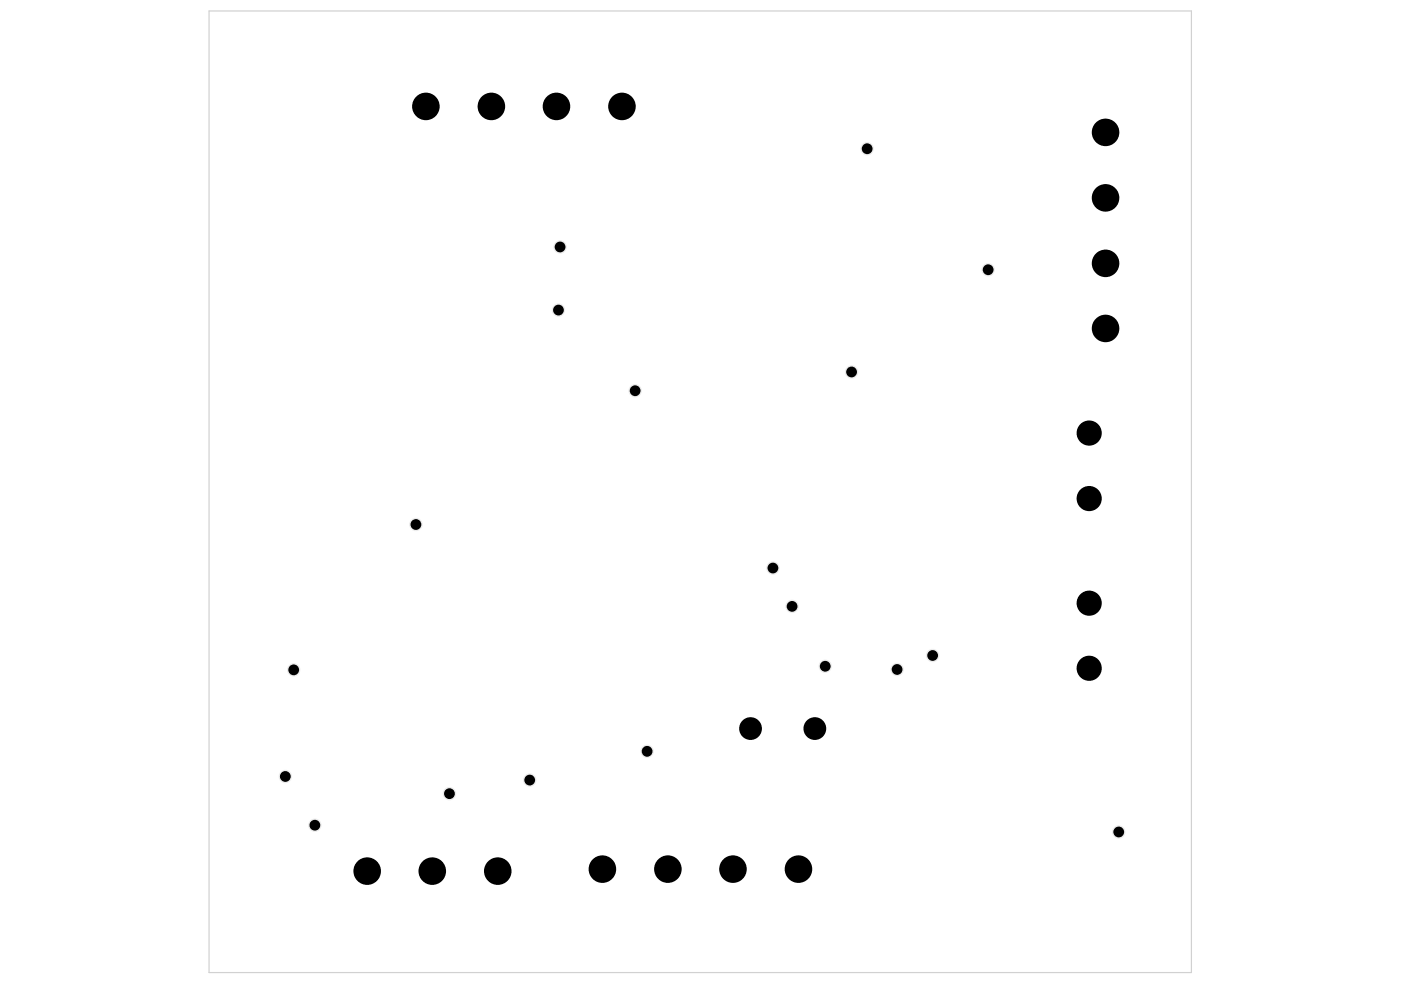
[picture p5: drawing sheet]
<svg xmlns="http://www.w3.org/2000/svg" width="297mm" height="210mm" viewBox="0 0 297 210" stroke-linecap="round" stroke-linejoin="round" font-family="sans-serif">
<path d="M44.3 2.3h208.3v203.9h-208.3z" fill="none" stroke="#d0d2cd" stroke-width=".25"/>
<g fill="#000">
<circle cx="90.3" cy="22.6" r="2.92"/>
<circle cx="90.3" cy="22.6" r="2.75"/>
<circle cx="104.2" cy="22.6" r="2.92"/>
<circle cx="104.2" cy="22.6" r="2.75"/>
<circle cx="118" cy="22.6" r="2.92"/>
<circle cx="118" cy="22.6" r="2.75"/>
<circle cx="131.9" cy="22.6" r="2.92"/>
<circle cx="131.9" cy="22.6" r="2.75"/>
<circle cx="234.4" cy="28.1" r="2.92"/>
<circle cx="234.4" cy="28.1" r="2.75"/>
<circle cx="234.4" cy="42" r="2.92"/>
<circle cx="234.4" cy="55.8" r="2.92"/>
<circle cx="234.4" cy="42" r="2.75"/>
<circle cx="234.4" cy="55.8" r="2.75"/>
<circle cx="234.4" cy="69.6" r="2.92"/>
<circle cx="234.4" cy="69.6" r="2.75"/>
<circle cx="230.9" cy="91.8" r="2.67"/>
<circle cx="230.9" cy="91.8" r="2.5"/>
<circle cx="230.9" cy="105.7" r="2.67"/>
<circle cx="230.9" cy="105.7" r="2.5"/>
<circle cx="230.9" cy="127.9" r="2.67"/>
<circle cx="230.9" cy="127.9" r="2.5"/>
<circle cx="159.1" cy="154.5" r="2.24"/>
<circle cx="159.1" cy="154.5" r="2.41"/>
<circle cx="172.8" cy="154.5" r="2.24"/>
<circle cx="172.8" cy="154.5" r="2.41"/>
<circle cx="230.9" cy="141.7" r="2.67"/>
<circle cx="230.9" cy="141.7" r="2.5"/>
<circle cx="77.9" cy="184.7" r="2.92"/>
<circle cx="77.9" cy="184.7" r="2.75"/>
<circle cx="91.7" cy="184.7" r="2.92"/>
<circle cx="91.7" cy="184.7" r="2.75"/>
<circle cx="105.5" cy="184.7" r="2.92"/>
<circle cx="105.5" cy="184.7" r="2.75"/>
<circle cx="127.7" cy="184.3" r="2.92"/>
<circle cx="127.7" cy="184.3" r="2.75"/>
<circle cx="141.6" cy="184.3" r="2.92"/>
<circle cx="141.6" cy="184.3" r="2.75"/>
<circle cx="155.4" cy="184.3" r="2.92"/>
<circle cx="155.4" cy="184.3" r="2.75"/>
<circle cx="169.3" cy="184.3" r="2.92"/>
<circle cx="169.3" cy="184.3" r="2.75"/>
</g>
<circle cx="237.2" cy="176.4" r="1.31" fill="#ececec"/>
<circle cx="237.2" cy="176.4" r="1.31" fill="none" stroke="#ececec" stroke-width=".21"/>
<circle cx="137.2" cy="159.3" r="1.31" fill="#ececec"/>
<circle cx="137.2" cy="159.3" r="1.31" fill="none" stroke="#ececec" stroke-width=".21"/>
<circle cx="197.7" cy="139" r="1.31" fill="#ececec"/>
<circle cx="197.7" cy="139" r="1.31" fill="none" stroke="#ececec" stroke-width=".21"/>
<circle cx="112.3" cy="165.4" r="1.31" fill="#ececec"/>
<circle cx="112.3" cy="165.4" r="1.31" fill="none" stroke="#ececec" stroke-width=".21"/>
<circle cx="190.2" cy="141.9" r="1.31" fill="#ececec"/>
<circle cx="190.2" cy="141.9" r="1.31" fill="none" stroke="#ececec" stroke-width=".21"/>
<circle cx="88.2" cy="111.2" r="1.31" fill="#ececec"/>
<circle cx="88.2" cy="111.2" r="1.31" fill="none" stroke="#ececec" stroke-width=".21"/>
<circle cx="134.7" cy="82.8" r="1.31" fill="#ececec"/>
<circle cx="134.7" cy="82.8" r="1.31" fill="none" stroke="#ececec" stroke-width=".21"/>
<circle cx="62.3" cy="142" r="1.31" fill="#ececec"/>
<circle cx="62.3" cy="142" r="1.31" fill="none" stroke="#ececec" stroke-width=".21"/>
<circle cx="66.8" cy="175" r="1.31" fill="#ececec"/>
<circle cx="66.8" cy="175" r="1.31" fill="none" stroke="#ececec" stroke-width=".21"/>
<circle cx="118.4" cy="65.7" r="1.31" fill="#ececec"/>
<circle cx="118.4" cy="65.7" r="1.31" fill="none" stroke="#ececec" stroke-width=".21"/>
<circle cx="118.7" cy="52.4" r="1.31" fill="#ececec"/>
<circle cx="118.7" cy="52.4" r="1.31" fill="none" stroke="#ececec" stroke-width=".21"/>
<circle cx="60.5" cy="164.6" r="1.31" fill="#ececec"/>
<circle cx="60.5" cy="164.6" r="1.31" fill="none" stroke="#ececec" stroke-width=".21"/>
<circle cx="95.3" cy="168.3" r="1.31" fill="#ececec"/>
<circle cx="95.3" cy="168.3" r="1.31" fill="none" stroke="#ececec" stroke-width=".21"/>
<circle cx="163.9" cy="120.4" r="1.31" fill="#ececec"/>
<circle cx="163.9" cy="120.4" r="1.31" fill="none" stroke="#ececec" stroke-width=".21"/>
<circle cx="180.6" cy="78.9" r="1.31" fill="#ececec"/>
<circle cx="180.6" cy="78.9" r="1.31" fill="none" stroke="#ececec" stroke-width=".21"/>
<circle cx="175" cy="141.3" r="1.31" fill="#ececec"/>
<circle cx="175" cy="141.3" r="1.31" fill="none" stroke="#ececec" stroke-width=".21"/>
<circle cx="183.9" cy="31.5" r="1.31" fill="#ececec"/>
<circle cx="183.9" cy="31.5" r="1.31" fill="none" stroke="#ececec" stroke-width=".21"/>
<circle cx="167.9" cy="128.6" r="1.31" fill="#ececec"/>
<circle cx="167.9" cy="128.6" r="1.31" fill="none" stroke="#ececec" stroke-width=".21"/>
<circle cx="209.5" cy="57.2" r="1.31" fill="#ececec"/>
<circle cx="209.5" cy="57.2" r="1.31" fill="none" stroke="#ececec" stroke-width=".21"/>
<g fill="#000">
<circle cx="183.9" cy="31.5" r="1.14"/>
<circle cx="118.7" cy="52.4" r="1.14"/>
<circle cx="209.5" cy="57.2" r="1.14"/>
<circle cx="118.4" cy="65.7" r="1.14"/>
<circle cx="180.6" cy="78.9" r="1.14"/>
<circle cx="134.7" cy="82.8" r="1.14"/>
<circle cx="88.2" cy="111.2" r="1.14"/>
<circle cx="163.9" cy="120.4" r="1.14"/>
<circle cx="167.9" cy="128.6" r="1.14"/>
<circle cx="197.7" cy="139" r="1.14"/>
<circle cx="62.3" cy="142" r="1.14"/>
<circle cx="137.2" cy="159.3" r="1.14"/>
<circle cx="175" cy="141.3" r="1.14"/>
<circle cx="190.2" cy="141.9" r="1.14"/>
<circle cx="60.5" cy="164.6" r="1.14"/>
<circle cx="66.8" cy="175" r="1.14"/>
<circle cx="95.3" cy="168.3" r="1.14"/>
<circle cx="112.3" cy="165.4" r="1.14"/>
<circle cx="237.2" cy="176.4" r="1.14"/>
</g>
</svg>
